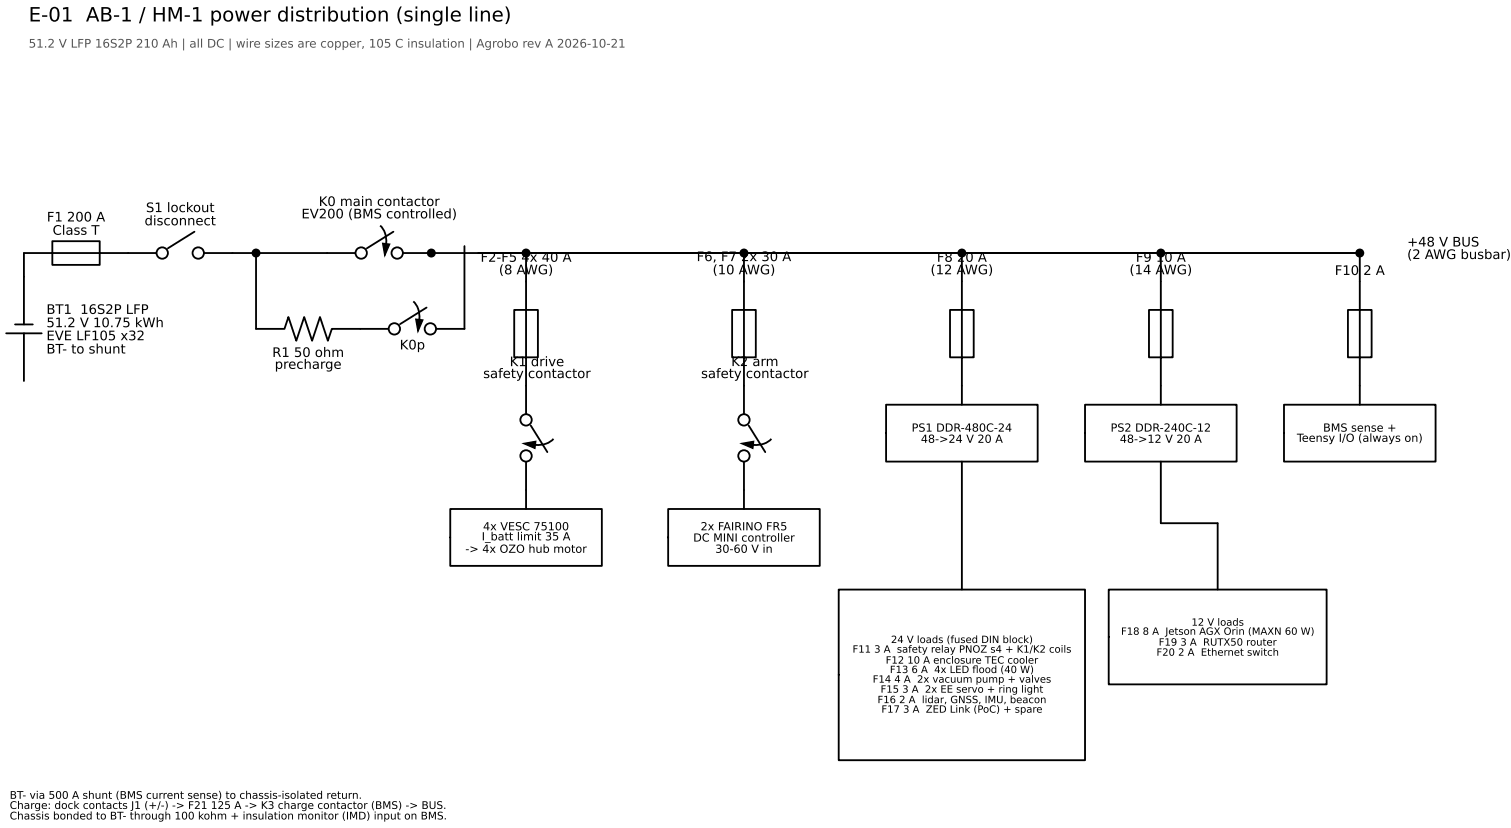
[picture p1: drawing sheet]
<svg xmlns="http://www.w3.org/2000/svg" width="405mm" height="222mm" viewBox="0 0 405 222" stroke-linecap="round" stroke-linejoin="round" font-family="sans-serif">
<defs><g id="words">
<text font-size="5.3" x="7.7" y="5.8">E-01 AB-1 / HM-1 power distribution (single line)</text>
<g font-size="3.5">
<text x="12.6" y="59.3">F1 200 A</text>
<text x="39.1" y="56.8">S1 lockout</text>
<text x="80.8" y="58.5">EV200 (BMS controlled)</text>
<text x="85.4" y="55.2">K0 main contactor</text>
<text x="14.1" y="62.9">Class T</text>
<text x="38.8" y="60.4">disconnect</text>
<text x="128.8" y="70.1">F2-F5 4x 40 A</text>
<text x="186.8" y="70">F6, F7 2x 30 A</text>
<text x="251.2" y="70.1">F8 20 A</text>
<text x="304.5" y="70.1">F9 10 A</text>
<text x="377.3" y="66">+48 V BUS</text>
<text x="377.3" y="69.4">(2 AWG busbar)</text>
<text x="133.8" y="73.5">(8 AWG)</text>
<text x="191.1" y="73.5">(10 AWG)</text>
<text x="249.5" y="73.5">(12 AWG)</text>
<text x="302.8" y="73.5">(14 AWG)</text>
<text x="357.8" y="73.7">F10 2 A</text>
<text x="12.4" y="84.1">BT1 16S2P LFP</text>
<text x="12.4" y="87.7">51.2 V 10.75 kWh</text>
<text x="12.4" y="91.2">EVE LF105 x32</text>
<text x="12.4" y="94.7">BT- to shunt</text>
<text x="73" y="95.6">R1 50 ohm</text>
<text x="107.2" y="93.6">K0p</text>
<text x="73.7" y="98.8">precharge</text>
<text x="129.5" y="101.3">safety contactor</text>
<text x="136.6" y="98.1">K1 drive</text>
<text x="188" y="101.3">safety contactor</text>
<text x="196" y="98.1">K2 arm</text>
</g>
<text font-size="3.2" fill="#555" x="7.7" y="12.8">51.2 V LFP 16S2P 210 Ah | all DC | wire sizes are copper, 105 C insulation | Agrobo rev A 2026-10-21</text>
<g font-size="3">
<text x="244.4" y="115.6">PS1 DDR-480C-24</text>
<text x="246.9" y="118.6">48-&gt;24 V 20 A</text>
<text x="297.7" y="115.6">PS2 DDR-240C-12</text>
<text x="300.2" y="118.6">48-&gt;12 V 20 A</text>
<text x="347.7" y="118.4">Teensy I/O (always on)</text>
<text x="354.7" y="115.6">BMS sense +</text>
<text x="129.5" y="142.1">4x VESC 75100</text>
<text x="187.8" y="142.1">2x FAIRINO FR5</text>
<text x="124.7" y="148.1">-&gt; 4x OZO hub motor</text>
<text x="129.1" y="144.8">I_batt limit 35 A</text>
<text x="185.8" y="145.1">DC MINI controller</text>
<text x="191.8" y="148.1">30-60 V in</text>
</g>
<g font-size="2.8">
<text x="2.6" y="214">BT- via 500 A shunt (BMS current sense) to chassis-isolated return.</text>
<text x="2.6" y="216.7">Charge: dock contacts J1 (+/-) -&gt; F21 125 A -&gt; K3 charge contactor (BMS) -&gt; BUS.</text>
<text x="2.6" y="219.6">Chassis bonded to BT- through 100 kohm + insulation monitor (IMD) input on BMS.</text>
</g>
<g font-size="2.7">
<text x="319.4" y="167.6">12 V loads</text>
<text x="238.9" y="172.3">24 V loads (fused DIN block)</text>
<text x="300.5" y="170.1">F18 8 A Jetson AGX Orin (MAXN 60 W)</text>
<text x="310.6" y="173">F19 3 A RUTX50 router</text>
<text x="228.6" y="174.9">F11 3 A safety relay PNOZ s4 + K1/K2 coils</text>
<text x="237.4" y="177.8">F12 10 A enclosure TEC cooler</text>
<text x="310" y="175.7">F20 2 A Ethernet switch</text>
<text x="234" y="182.9">F14 4 A 2x vacuum pump + valves</text>
<text x="236.1" y="185.6">F15 3 A 2x EE servo + ring light</text>
<text x="238.6" y="180.3">F13 6 A 4x LED food (40 W)</text>
<text x="260.7" y="180.3">l</text>
<text x="235.3" y="188.4">F16 2 A lidar, GNSS, IMU, beacon</text>
<text x="236.3" y="190.9">F17 3 A ZED Link (PoC) + spare</text>
</g>
</g></defs>
<g fill="none" stroke="#000" stroke-width=".49">
<path d="M42 67.8h-28v3.2h12.7v-6.4h-12.7v3.2h-7.6v19.1M52.1 62.1l-7.1 4.4M54.7 67.8h13.9M68.6 67.8h26.7M68.6 67.8v20.3h7.7l1-3.2 2.1 6.4 2.2-6.4 2.1 6.4 2.1-6.4 2.1 6.4 1.1-3.2h15.2M101.9 60.4a5.7 5.7 0 0 1 1.6 4.8M105.5 62.1l-7.1 4.4M108 67.8h20.3M124.5 65.9v22.2h-7.6M128.3 67.8h12.7v15.2h3.2v12.7h-6.3v-12.7h3.1v28M128.3 67.8h71.2v15.2h3.1v12.7h-6.3v-12.7h3.2v28M128.3 67.8h129.6v15.2h3.1v12.7h-6.3v-12.7h3.2v25.4"/>
<path d="M128.3 67.8h182.9v15.2h3.2v12.7h-6.4v-12.7h3.2v25.4M128.3 67.8h236.3v15.2h3.1v12.7h-6.3v-12.7h3.2v25.4M1.7 89.3h9.5M4 86.9h4.8M6.4 89.3v12.8M110.8 80.8a5.7 5.7 0 0 1 1.6 4.7M114.4 82.4l-7.1 4.4M142.3 114l4.4 7.1M148.4 117.6a5.7 5.7 0 0 1-4.7 1.6M200.7 114l4.5 7.1M206.8 117.6a5.7 5.7 0 0 1-4.7 1.6M237.6 108.4h40.6v15.3h-40.6z"/>
<path d="M290.9 108.4h40.6v15.3h-40.6zM344.2 108.4h40.7v15.3h-40.7zM120.7 136.4h40.7v15.2h-40.7zM141 123.7v12.7M179.1 136.4h40.7v15.2h-40.7zM199.5 123.7v12.7M257.9 123.7v34.3M311.2 123.7v16.5h15.3v17.8M224.9 158h66v45.7h-66zM297.2 158h58.5v25.4h-58.5z"/>
</g>
<path d="M102.6 65.2l1.9 .2-1.3 3.1zM111.5 85.5l1.9 .2-1.3 3.1zM140.4 118.8l3.2-.6-.2 1.9zM198.8 118.8l3.3-.6-.3 1.9z" fill="#000" stroke="#000" stroke-width=".35"/>
<g fill="#fff" stroke="#000" stroke-width=".49">
<circle cx="43.5" cy="67.8" r="1.52"/>
<circle cx="53.1" cy="67.8" r="1.52"/>
<circle cx="96.8" cy="67.8" r="1.52"/>
<circle cx="106.5" cy="67.8" r="1.52"/>
<circle cx="105.7" cy="88.1" r="1.52"/>
<circle cx="115.4" cy="88.1" r="1.52"/>
<circle cx="141" cy="112.5" r="1.52"/>
<circle cx="141" cy="122.2" r="1.52"/>
<circle cx="199.5" cy="112.5" r="1.52"/>
<circle cx="199.5" cy="122.2" r="1.52"/>
</g>
<g fill="#000" stroke="#000" stroke-width=".49">
<circle cx="68.6" cy="67.8" r=".95"/>
<circle cx="115.6" cy="67.8" r=".95"/>
<circle cx="141" cy="67.8" r=".95"/>
<circle cx="199.5" cy="67.8" r=".95"/>
<circle cx="257.9" cy="67.8" r=".95"/>
<circle cx="311.2" cy="67.8" r=".95"/>
<circle cx="364.6" cy="67.8" r=".95"/>
</g>
<use href="#words"/>
</svg>
